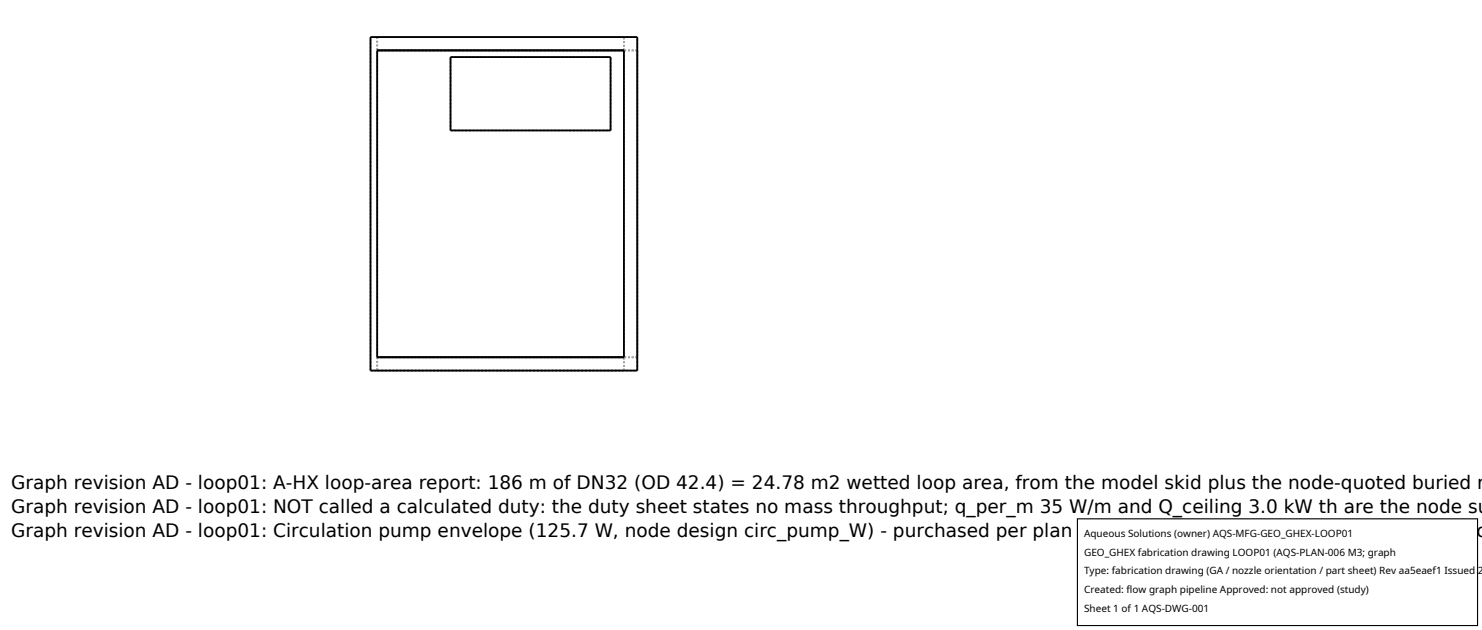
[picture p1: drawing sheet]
<svg xmlns="http://www.w3.org/2000/svg" width="212mm" height="90mm" viewBox="0 0 212 90" stroke-linecap="round" stroke-linejoin="round" font-family="sans-serif">
<defs><g id="words">
<g font-size="2.6">
<text x="1.6" y="69.8">Graph revision AD - loop01: A-HX loop-area report: 186 m of DN32 (OD 42.4) = 24.78 m2 wetted loop area, from the model skid plus the node-quoted buried r</text>
<text x="1.6" y="73.3">Graph revision AD - loop01: NOT called a calculated duty: the duty sheet states no mass throughput; q_per_m 35 W/m and Q_ceiling 3.0 kW th are the node su</text>
<text x="1.6" y="76.7">Graph revision AD - loop01: Circulation pump envelope (125.7 W, node design circ_pump_W) - purchased per plan rule 6; mass a table-density placeholder (ho</text>
</g>
<g font-size="1.4">
<text x="154.8" y="76.6">Aqueous Solutions (owner) AQS-MFG-GEO_GHEX-LOOP01</text>
<text x="154.8" y="79.3">GEO_GHEX fabrication drawing LOOP01 (AQS-PLAN-006 M3; graph</text>
<text x="154.8" y="82">Type: fabrication drawing (GA / nozzle orientation / part sheet) Rev aa5eaef1 Issued 2</text>
<text x="154.8" y="84.7">Created: flow graph pipeline Approved: not approved (study)</text>
<text x="154.8" y="87.4">Sheet 1 of 1 AQS-DWG-001</text>
</g>
</g></defs>
<g fill="none" stroke="#a0a0a0" stroke-width=".26" stroke-dasharray=".3 .3" stroke-linecap="butt">
<path d="M52.9 5.3h38.1M53.9 5.3v1.9M53.9 7.2h35.2M53.9 5.3h35.2M64.3 18.6h22.9M64.3 8.1h22.9M64.3 18.6v-10.5M87.2 18.6v-10.5M89.1 7.2v-1.9M89.1 5.3h-35.2M91 7.2h-1.9M91 7.2v43.8"/>
<path d="M52.9 52.9h38.1M52.9 52.9v-47.6M53.9 52.9h35.2M53.9 51h35.2M53.9 51v1.9M53.9 51v-43.8M89.1 52.9h-35.2M89.1 52.9v-1.9M89.1 51v-43.8M91 51h-1.9M91 51v-43.8M91 52.9v-47.6"/>
</g>
<path d="M52.9 5.3h38.1v47.6h-38.1zM53.9 7.2h35.2v43.8h-35.2zM64.3 8.1h22.9v10.5h-22.9z" fill="none" stroke="#000" stroke-width=".26"/>
<path d="M153.9 74.1h57.1v15.2h-57.1z" fill="#fff" stroke="#000" stroke-width=".16"/>
<use href="#words"/>
</svg>
